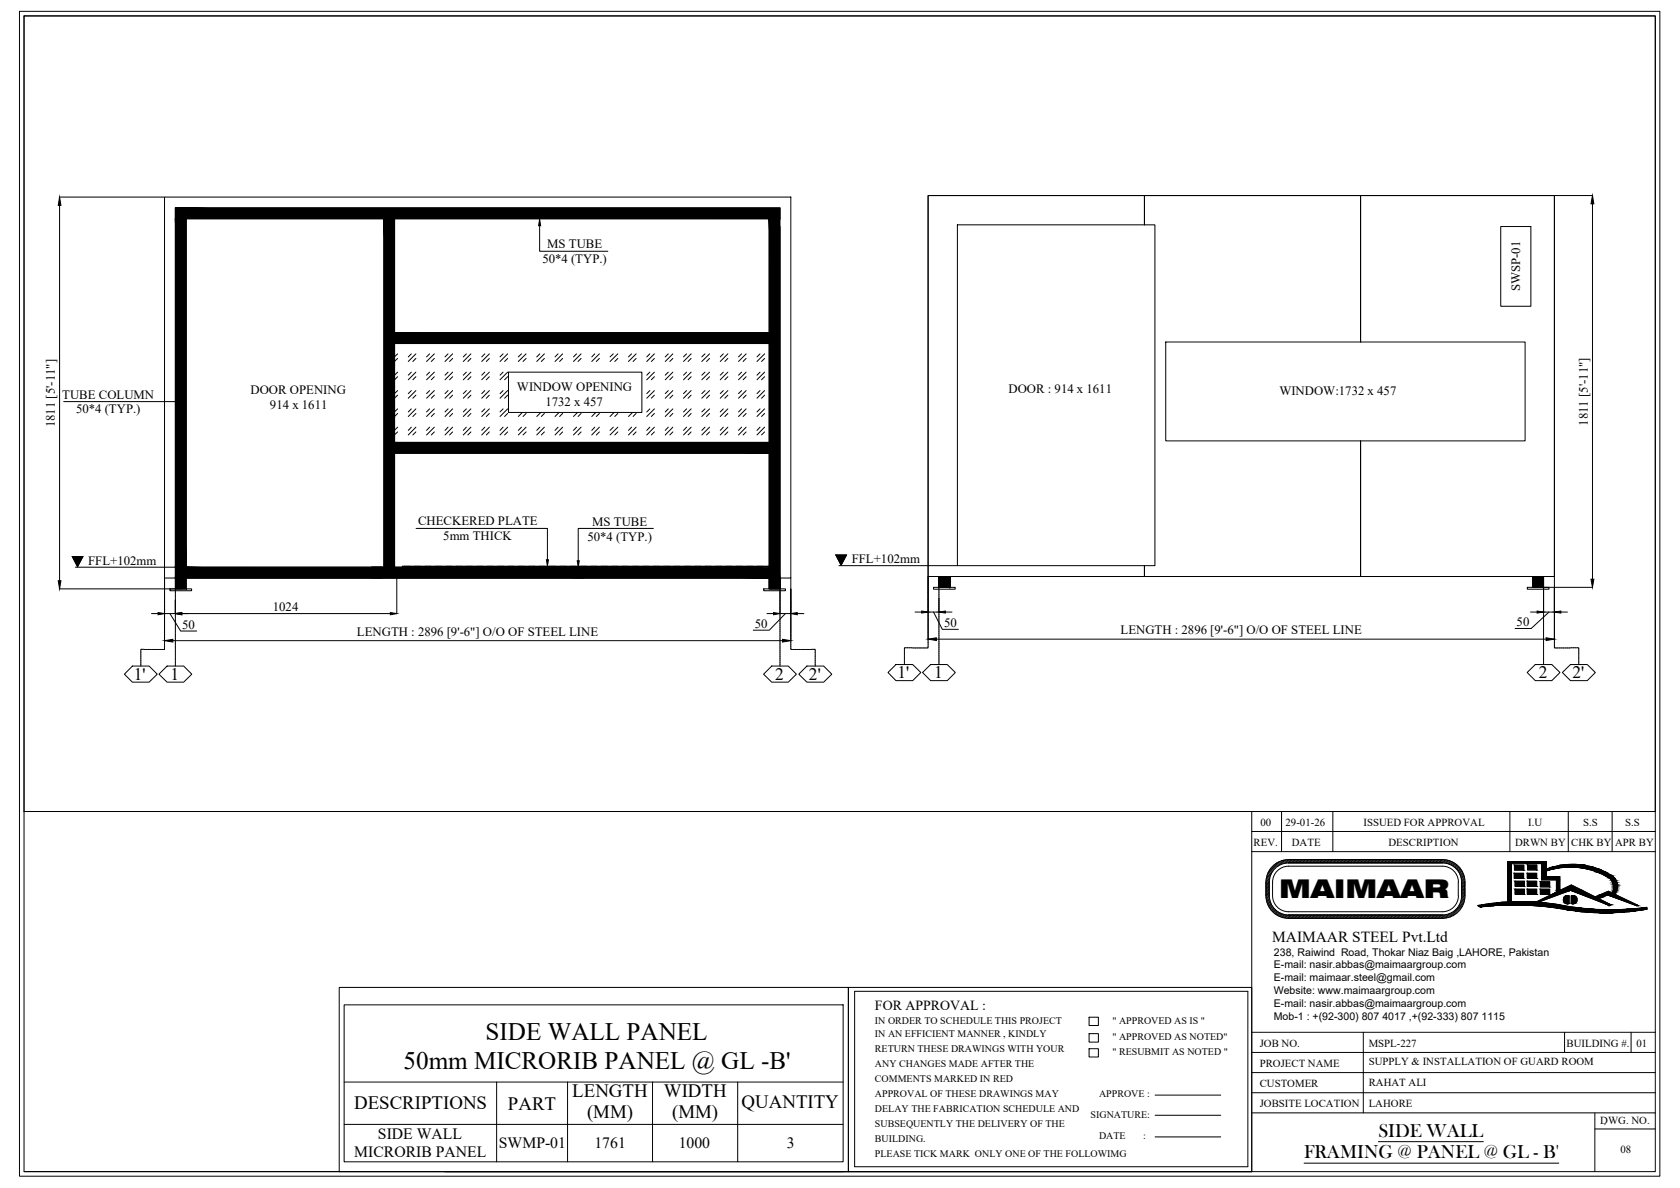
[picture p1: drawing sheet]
<svg xmlns="http://www.w3.org/2000/svg" width="420mm" height="297mm" viewBox="0 0 420 297" stroke-linecap="round" stroke-linejoin="round" font-family="sans-serif">
<defs><g id="words">
<text font-size="6.5" x="319.9" y="224.4">MAIMAAR</text>
<g font-size="6.3">
<text x="121.5" y="260">SIDE WALL PANEL</text>
<text x="100.9" y="267.2">50mm MICRORIB PANEL @ GL -B'</text>
</g>
<g font-size="4.8">
<text x="344.7" y="284.2">SIDE WALL</text>
<text x="326.1" y="289.6">FRAMING @ PANEL @ GL - B'</text>
</g>
<g font-size="4.7">
<text x="143.1" y="274.2">LENGTH</text>
<text x="166" y="274.2">WIDTH</text>
<text x="88.6" y="277.4">DESCRIPTIONS</text>
<text x="127" y="277.5">PART</text>
<text x="146.8" y="279.6">(MM)</text>
<text x="168.1" y="279.6">(MM)</text>
<text x="185.5" y="277">QUANTITY</text>
</g>
<g font-size="4.4">
<text x="33.5" y="170">1'</text>
<text x="42.7" y="170">1</text>
<text x="193.9" y="170">2</text>
<text x="202.3" y="170">2'</text>
<text x="224.5" y="169.6">1'</text>
<text x="233.6" y="169.6">1</text>
<text x="384.9" y="169.6">2</text>
<text x="393.3" y="169.6">2'</text>
</g>
<g font-size="3.9">
<text x="94.5" y="284.9">SIDE WALL</text>
<text x="124.8" y="287.1">SWMP-01</text>
<text x="148.7" y="287.1">1761</text>
<text x="169.8" y="287.1">1000</text>
<text x="196.8" y="287.1">3</text>
<text x="88.6" y="289.3">MICRORIB PANEL</text>
</g>
<text font-size="3.8" x="318.2" y="235.4">MAIMAAR STEEL Pvt.Ltd</text>
<text font-size="3.5" x="218.8" y="252.4">FOR APPROVAL :</text>
<g font-size="3.2">
<text x="135.6" y="65.7">50*4 (TYP.)</text>
<text x="136.9" y="62.1">MS TUBE</text>
<text x="380.2" y="72.8" transform="rotate(-90 380.2 72.8)">SWSP-01</text>
<text x="15.6" y="99.7">TUBE COLUMN</text>
<text x="62.7" y="98.6">DOOR OPENING</text>
<text x="129.3" y="97.9">WINDOW OPENING</text>
<text x="136.4" y="101.5">1732 x 457</text>
<text x="252.2" y="98.2">DOOR : 914 x 1611</text>
<text x="320" y="98.8">WINDOW:1732 x 457</text>
<text x="13.7" y="106.8" transform="rotate(-90 13.7 106.8)">1811 [5'-11&quot;]</text>
<text x="19" y="103.3">50*4 (TYP.)</text>
<text x="67.5" y="102.2">914 x 1611</text>
<text x="397.1" y="106.5" transform="rotate(-90 397.1 106.5)">1811 [5'-11&quot;]</text>
<text x="104.6" y="131.4">CHECKERED PLATE</text>
<text x="148.1" y="131.5">MS TUBE</text>
<text x="110.9" y="135">5mm THICK</text>
<text x="146.9" y="135.2">50*4 (TYP.)</text>
<text x="22.1" y="141.3">FFL+102mm</text>
<text x="213" y="140.8">FFL+102mm</text>
<text x="68.2" y="152.8">1024</text>
<text x="45.6" y="157.2">50</text>
<text x="89.3" y="159">LENGTH : 2896 [9'-6&quot;] O/O OF STEEL LINE</text>
<text x="188.8" y="157">50</text>
<text x="236.1" y="156.8">50</text>
<text x="280.2" y="158.6">LENGTH : 2896 [9'-6&quot;] O/O OF STEEL LINE</text>
<text x="379.3" y="156.5">50</text>
</g>
<g font-size="2.7">
<text x="315.3" y="206.6">00</text>
<text x="321.5" y="206.5">29-01-26</text>
<text x="341" y="206.6">ISSUED FOR APPROVAL</text>
<text x="382.2" y="206.6">I.U</text>
<text x="395.9" y="206.6">S.S</text>
<text x="406.4" y="206.6">S.S</text>
<text x="313.5" y="211.6">REV.</text>
<text x="323.1" y="211.6">DATE</text>
<text x="347.3" y="211.6">DESCRIPTION</text>
<text x="378.9" y="211.6">DRWN BY</text>
<text x="392.9" y="211.6">CHK BY</text>
<text x="403.9" y="211.6">APR BY</text>
<text x="315" y="261.8">JOB NO.</text>
<text x="342.3" y="261.7">MSPL-227</text>
<text x="391.8" y="261.8">BUILDING #.</text>
<text x="409.3" y="261.8">01</text>
<text x="315" y="266.8">PROJECT NAME</text>
<text x="342.3" y="266.4">SUPPLY &amp; INSTALLATION OF GUARD ROOM</text>
<text x="315" y="271.9">CUSTOMER</text>
<text x="342.3" y="271.4">RAHAT ALI</text>
<text x="315" y="276.9">JOBSITE LOCATION</text>
<text x="342.3" y="276.8">LAHORE</text>
<text x="400.2" y="281">DWG. NO.</text>
<text x="405.3" y="288.2">08</text>
</g>
<g font-size="2.6">
<text x="318.6" y="238.9">238, Raiwind Road, Thokar Niaz Baig ,LAHORE, Pakistan</text>
<text x="318.6" y="242.1">E-mail: nasir.abbas@maimaargroup.com</text>
<text x="318.6" y="245.4">E-mail: maimaar.steel@gmail.com</text>
<text x="318.6" y="248.6">Website: www.maimaargroup.com</text>
<text x="318.6" y="251.8">E-mail: nasir.abbas@maimaargroup.com</text>
<text x="318.6" y="254.9">Mob-1 : +(92-300) 807 4017 ,+(92-333) 807 1115</text>
</g>
<g font-size="2.5">
<text x="218.8" y="256">IN ORDER TO SCHEDULE THIS PROJECT</text>
<text x="278.2" y="256">&quot; APPROVED AS IS &quot;</text>
<text x="218.8" y="259.3">IN AN EFFICIENT MANNER , KINDLY</text>
<text x="218.8" y="263.1">RETURN THESE DRAWINGS WITH YOUR</text>
<text x="278.2" y="260.1">&quot; APPROVED AS NOTED&quot;</text>
<text x="278.2" y="263.9">&quot; RESUBMIT AS NOTED &quot;</text>
<text x="218.8" y="266.8">ANY CHANGES MADE AFTER THE</text>
<text x="218.8" y="270.6">COMMENTS MARKED IN RED</text>
<text x="218.8" y="274.3">APPROVAL OF THESE DRAWINGS MAY</text>
<text x="274.9" y="274.4">APPROVE :</text>
<text x="218.8" y="278">DELAY THE FABRICATION SCHEDULE AND</text>
<text x="218.8" y="281.8">SUBSEQUENTLY THE DELIVERY OF THE</text>
<text x="272.8" y="279.5">SIGNATURE:</text>
<text x="218.8" y="285.5">BUILDING.</text>
<text x="274.9" y="284.9">DATE</text>
<text x="285.9" y="284.9">:</text>
<text x="218.8" y="289.3">PLEASE TICK MARK ONLY ONE OF THE FOLLOWIMG</text>
</g>
</g></defs>
<!-- layer: Bolt -->
<g fill="none" stroke="#000" stroke-width=".25">
<path d="M41.1 49.3h156.7v95.2h-156.7zM43.9 54.7h2.7v92.5h-2.7v-92.5h2.7M43.9 52h151.2v2.7h-151.2zM195 54.7h-2.6v92.5h2.7v-90.6M232.1 48.9h156.6v95.2h-156.6zM232.1 48.9h54.1v7.3v-7.3h54.1v36.6v-36.6h48.4v95.2h-48.4v-33.9v33.9h-54.1v-2.7v2.7h-54.1zM239.4 56.2h49.4v85.2h-49.4zM375.3 56.6h7.6v20h-7.6zM127.2 93h33.3v10.1h-33.3zM291.5 85.5h89.9v24.7h-89.9zM18.1 139.1h2.6l-1.3 2.6zM209 138.8h2.7l-1.3 2.5z"/>
<path d="M18.8 141.8h171.7M42.5 147.2h5.4v.5h-5.4zM46.6 144.5h145.7M92.9 141.8h2.7v2.7h-2.7v-2.7h2.7M143.3 141.8h2.7v2.7h-2.7v-2.7h2.7M191 147.2h5.4v.5h-5.4zM192.4 144.5h2.7v2.7h-2.7v-2.7h2.7M197.8 144.5v2.7M209.8 141.4h29.6M233.5 146.9h5.4v.4h-5.4zM234.8 144.3l.1-.2zM234.8 144.4l.2-.3z"/>
<path d="M234.8 144.4l.3-.3zM234.8 144.6l.4-.5zM234.8 144.7l.5-.6zM234.8 144.7l.6-.6zM234.8 144.9l.7-.8zM234.8 144.9l.8-.8zM234.8 145.2l1-1.1zM234.8 145.2l1.1-1.1zM234.8 145.5l1.3-1.4zM234.8 145.5l1.4-1.4zM234.8 145.8l1.6-1.7zM234.8 145.8l1.7-1.7z"/>
<path d="M234.8 146l1.9-1.9zM234.8 146.1l2-2zM234.8 146.3l2.2-2.2zM234.8 146.4l2.3-2.3zM234.8 146.6l2.5-2.5zM234.8 146.7l2.6-2.6zM234.8 146.9l2.7-2.7-2.7 2.7M234.9 146.9l2.6-2.7zM234.9 146.9l2.6-2.6-2.6 2.6M234.9 144.1l-.1 .2M234.9 146.9l2.6-2.6zM235 146.9l2.5-2.5-2.5 2.5"/>
<path d="M235 144.1l-.2 .3M235.1 146.9l2.4-2.5zM235.1 144.1l-.3 .4M235.1 146.9l2.4-2.4-2.4 2.4M235.2 146.9l2.3-2.4zM235.2 146.9l2.3-2.3-2.3 2.3M235.2 144.1l-.4 .5M235.3 144.1l-.5 .6M235.3 146.9l2.2-2.2-2.2 2.2M235.4 146.9l2.1-2.2zM235.4 144.1l-.6 .7M235.4 146.9l2.1-2.1-2.1 2.1"/>
<path d="M235.5 146.9l2-2.1zM235.5 146.9l2-2-2 2M235.5 144.1l-.7 .8M235.5 146.9l2-2zM235.6 146.9l1.9-2zM235.6 144.1l-.8 .9M235.6 146.9l1.9-1.9-1.9 1.9M235.7 146.9l1.8-1.9zM235.7 144.1l-.9 1M235.7 146.9l1.8-1.8-1.8 1.8M235.8 146.9l1.7-1.8zM235.8 146.9l1.7-1.7-1.7 1.7"/>
<path d="M235.8 144.1l-1 1.1M235.8 146.9l1.7-1.7zM235.9 144.1l-1.1 1.2M235.9 146.9l1.6-1.6-1.6 1.6M236 146.9l1.5-1.6zM236 144.1l-1.2 1.3M236 146.9l1.5-1.5-1.5 1.5M236.1 146.9l1.4-1.5zM236.1 146.9l1.4-1.4-1.4 1.4M236.1 144.1l-1.3 1.4M236.1 146.9l1.4-1.4zM236.2 144.1l-1.4 1.5"/>
<path d="M236.2 146.9l1.3-1.3-1.3 1.3M236.3 146.9l1.2-1.3zM236.3 144.1l-1.5 1.6M236.3 146.9l1.2-1.2-1.2 1.2M236.3 146.9l1.2-1.2zM236.4 146.9l1.1-1.1-1.1 1.1M236.4 144.1l-1.6 1.7M236.4 146.9l1.1-1.1zM236.5 146.9l1-1.1zM236.5 144.1l-1.7 1.8M236.5 146.9l1-1-1 1M236.6 146.9l.9-1z"/>
<path d="M236.6 144.1l-1.8 1.9M236.6 146.9l.9-.9-.9 .9M236.6 146.9l.9-.9zM236.7 146.9l.8-.9-.8 .9M236.7 144.1l-1.9 2M236.7 146.9l.8-.9zM236.8 146.9l.7-.8zM236.8 144.1l-2 2.1M236.8 146.9l.7-.7-.7 .7M236.9 146.9l.6-.7zM236.9 144.1l-2.1 2.2M236.9 146.9l.6-.6-.6 .6"/>
<path d="M236.9 146.9l.6-.6zM237 146.9l.5-.6-.5 .6M237 144.1l-2.2 2.3M237 146.9l.5-.6zM237.1 146.9l.4-.5zM237.1 144.1l-2.3 2.4M237.1 146.9l.4-.4-.4 .4M237.2 144.1l-2.4 2.5M237.2 146.9l.3-.3-.3 .3M237.2 146.9l.3-.3zM237.3 146.9l.2-.3-.2 .3M237.3 144.1l-2.5 2.6"/>
<path d="M237.3 146.9l.2-.3zM237.4 144.1l-2.6 2.7M237.4 146.9l.1-.1-.1 .1M237.4 146.9h.1M237.5 144.1l-2.7 2.8 2.7-2.8M237.5 146.9h.1M237.5 144.1h-2.7v2.8h2.7v-2.8l-2.7 .1M237.5 144.2l-2.6 2.7M237.5 144.3l-2.5 2.6M237.5 144.4l-2.4 2.5M237.5 144.5l-2.3 2.4M237.5 144.6l-2.3 2.3z"/>
<path d="M237.5 144.7l-2.2 2.2M237.5 144.7l-2.1 2.2M237.5 144.8l-2 2.1M237.5 144.9l-1.9 2M237.5 145l-1.8 1.9M237.5 145.1l-1.7 1.8M237.5 145.2l-1.6 1.7zM237.5 145.2l-1.6 1.7M237.5 145.3l-1.5 1.6M237.5 145.4l-1.4 1.5M237.5 145.5l-1.3 1.4M237.5 145.6l-1.2 1.3"/>
<path d="M237.5 145.7l-1.1 1.2M237.5 145.8l-1 1.1M237.5 145.9l-.9 1M237.5 146l-.8 .9M237.5 146.1l-.7 .8M237.5 146.2l-.6 .7M237.5 146.3l-.5 .6M237.5 146.4l-.4 .5M237.5 146.5l-.3 .4zM237.5 146.5l-.3 .4M237.5 146.6l-.2 .3M237.5 146.7l-.1 .2"/>
<path d="M237.5 146.8v.1M237.5 144.1h145.8M382 146.9h5.4v.4h-5.4zM383.3 144.1h2.7v2.8h-2.7v-2.8h2.7M383.3 144.1h.1M383.3 144.2h.1M383.3 144.3l.2-.2zM383.3 144.4l.3-.3zM383.3 144.5l.4-.4zM383.3 144.6l.5-.5zM383.3 144.7l.6-.6zM383.3 144.8l.7-.7z"/>
<path d="M383.3 144.9l.8-.8zM383.3 145l.9-.9zM383.3 145.1l1-1zM383.3 145.2l1.1-1.1zM383.3 145.3l1.2-1.2zM383.3 145.4l1.3-1.3zM383.3 145.5l1.4-1.4zM383.3 145.6l1.5-1.5zM383.3 145.7l1.6-1.6zM383.3 145.8l1.7-1.7zM383.3 145.9l1.8-1.8zM383.3 146l1.8-1.9z"/>
<path d="M383.3 146.1l2-2zM383.3 146.2l2.1-2.1zM383.3 146.3l2.1-2.2zM383.3 146.3l2.2-2.2zM383.3 146.4l2.3-2.3zM383.3 146.5l2.4-2.4zM383.3 146.6l2.4-2.5zM383.3 146.6l2.5-2.5zM383.3 146.7l2.6-2.6zM383.3 146.8l2.7-2.7zM383.3 146.9l2.7-2.7-2.7 2.7M383.4 146.9l2.6-2.7z"/>
<path d="M383.5 144.1l-.2 .2M383.5 144.1l-.2 .3M383.5 146.9l2.5-2.5-2.4 2.5M383.6 144.1l-.3 .3M383.7 146.9l2.3-2.4-2.3 2.4M383.8 144.1l-.5 .5M383.8 144.1l-.5 .6M383.8 146.9l2.2-2.2-2.1 2.2M383.9 144.1l-.6 .6M384 144.1l-.7 .8M384.1 144.1l-.8 .8M384.1 146.9l1.9-1.9-1.8 1.9"/>
<path d="M384.2 144.1l-.9 .9M384.3 144.1l-1 1.1M384.4 144.1l-1.1 1.1M384.4 146.9l1.6-1.6-1.5 1.6M384.5 144.1l-1.2 1.2M384.6 146.9l1.4-1.5zM384.6 144.1l-1.3 1.4M384.7 144.1l-1.4 1.4M384.7 146.9l1.3-1.3-1.2 1.3M384.8 144.1l-1.5 1.5M384.9 146.9l1.1-1.2-1.1 1.2M384.9 144.1l-1.6 1.7"/>
<path d="M385 144.1l-1.7 1.7M385 146.9l1-1-.9 1M385.1 144.1l-1.8 1.8M385.2 144.1l-1.9 1.9M385.3 144.1l-2 2M385.3 146.9l.7-.7-.6 .7M385.4 144.1l-2.1 2.1M385.4 146.9l.6-.6zM385.5 144.1l-2.2 2.2M385.6 144.1l-2.3 2.3M385.6 146.9l.4-.4-.3 .4M385.7 144.1l-2.4 2.4"/>
<path d="M385.7 146.9l.3-.3zM385.8 144.1l-2.5 2.5M385.9 144.1l-2.6 2.6M386 144.1l-2.7 2.7M386 144.1l-2.7 2.8M386 144.2l-2.6 2.7M386 144.3l-2.5 2.6 2.5-2.5M386 144.5l-2.3 2.4M386 144.6l-2.2 2.3 2.2-2.2M386 144.8l-2 2.1M386 144.9l-2 2M386 145.1l-1.7 1.8"/>
<path d="M386 145.2l-1.7 1.7M386 145.4l-1.4 1.5M386 145.5l-1.4 1.4 1.4-1.4M386 145.7l-1.1 1.2M386 145.8l-1.1 1.1 1.1-1.1M386 146l-.8 .9M386 146.1l-.8 .8M386 146.3l-.6 .6M386 146.3l-.5 .6 .5-.5M386 146.6l-.3 .3M386 146.6l-.1 .3M386 146.8v.1"/>
<path d="M386 146.9h.1M388.7 144.1v2.8M84.8 246.9h127.4v46h-127.4zM212.2 246.9h100.9v46h-100.9zM213.7 247.9h98.4M213.7 291.7h98.4"/>
</g>
<g fill="#000" stroke="#000" stroke-width=".25">
<path d="M18.1 139.1h2.6l-1.3 2.6zM209 138.8h2.7l-1.3 2.5z"/>
<path d="M43.9 54.7l2.7 87.1v-87.1zM43.9 54.7l2.7 87.1h-2.7z"/>
<path d="M192.4 54.7l2.7 92.5v-92.5zM192.4 54.7l2.7 92.5h-2.7z"/>
<path d="M43.9 52l151.2 2.7v-2.7zM43.9 52l151.2 2.7h-151.2z"/>
<path d="M43.9 141.8l2.7 2.7v-2.7zM43.9 141.8l2.7 2.7h-2.7z"/>
<path d="M43.9 144.5l2.7 2.7v-2.7zM43.9 144.5l2.7 2.7h-2.7z"/>
<path d="M46.6 141.8l145.8 2.7v-2.7zM46.6 141.8l145.8 2.7h-145.8z"/>
</g>
<!-- layer: 0 -->
<g fill="none" stroke="#000" stroke-width=".25">
<path d="M4.9 2.8h410.2v291.3h-410.2zM6 4h408v288.9h-408zM96 54.7h2.7v87.1h-2.7zM98.7 83.2h93.7v2.7h-93.7zM99.4 88.5l-.7 .7M99.4 93l-.7 .8M99.4 97.7l-.7 .7M99.4 89.6l-.7 .7M99.4 94.2l-.7 .8M99.4 98.8l-.7 .7M102.9 88.5l-.8 .7M102.9 93l-.8 .8"/>
<path d="M102.9 97.7l-.8 .7M104 88.5l-1.9 1.9M104 93l-1.9 2M104 97.7l-1.9 1.9M104 89.6l-.7 .8M104 94.2l-.7 .8M104 98.8l-.7 .8M107.4 88.5l-.7 .7M107.4 93l-.7 .8M107.4 97.7l-.7 .7M108.6 88.5l-1.9 1.9M108.6 93l-1.9 2"/>
<path d="M108.6 97.7l-1.9 1.9M108.6 89.6l-.7 .8M108.6 94.2l-.7 .8M108.6 98.8l-.7 .8M112.1 88.5l-.8 .7M112.1 93l-.8 .8M112.1 97.7l-.8 .7M113.2 88.5l-1.9 1.9M113.2 93l-1.9 2M113.2 97.7l-1.9 1.9M113.2 89.6l-.8 .8M113.2 94.2l-.8 .8"/>
<path d="M113.2 98.8l-.8 .8M116.6 88.5l-.7 .7M116.6 93l-.7 .8M116.6 97.7l-.7 .7M117.8 88.5l-1.9 1.9M117.8 93l-1.9 2M117.8 97.7l-1.9 1.9M117.8 89.6l-.8 .8M117.8 94.2l-.8 .8M117.8 98.8l-.8 .8M121.2 88.5l-.7 .7M121.2 93l-.7 .8"/>
<path d="M121.2 97.7l-.7 .7M122.4 88.5l-1.9 1.9M122.4 93l-1.9 2M122.4 97.7l-1.9 1.9M122.4 89.6l-.8 .8M122.4 94.2l-.8 .8M122.4 98.8l-.8 .8M125.8 88.5l-.7 .7M125.8 93l-.7 .8M125.8 97.7l-.7 .7M127 88.5l-1.9 1.9M127 93l-1.9 2"/>
<path d="M127 97.7l-1.9 1.9M127 89.6l-.8 .8M127 94.2l-.8 .8M127 98.8l-.8 .8M130.4 88.5l-.8 .7M131.6 88.5l-2 1.9M131.6 89.6l-.8 .8M135 88.5l-.8 .7M136.1 88.5l-1.9 1.9M136.1 89.6l-.7 .8M139.6 88.5l-.8 .7M140.7 88.5l-1.9 1.9"/>
<path d="M140.7 89.6l-.7 .8M144.2 88.5l-.8 .7M145.3 88.5l-1.9 1.9M145.3 89.6l-.7 .8M148.8 88.5l-.8 .7M149.9 88.5l-1.9 1.9M149.9 89.6l-.8 .8M153.4 88.5l-.8 .7M154.5 88.5l-1.9 1.9M154.5 89.6l-.7 .8M157.9 88.5l-.7 .7M159.1 88.5l-1.9 1.9"/>
<path d="M159.1 89.6l-.8 .8M162.5 88.5l-.7 .7M162.5 93l-.7 .8M162.5 97.7l-.7 .7M163.7 88.5l-1.9 1.9M163.7 93l-1.9 2M163.7 97.7l-1.9 1.9M163.7 89.6l-.8 .8M163.7 94.2l-.8 .8M163.7 98.8l-.8 .8M167.1 88.5l-.7 .7M167.1 93l-.7 .8"/>
<path d="M167.1 97.7l-.7 .7M168.3 88.5l-1.9 1.9M168.3 93l-1.9 2M168.3 97.7l-1.9 1.9M168.3 89.6l-.8 .8M168.3 94.2l-.8 .8M168.3 98.8l-.8 .8M171.7 88.5l-.8 .7M171.7 93l-.8 .8M171.7 97.7l-.8 .7M172.8 88.5l-1.9 1.9M172.8 93l-1.9 2"/>
<path d="M172.8 97.7l-1.9 1.9M172.8 89.6l-.7 .8M172.8 94.2l-.7 .8M172.8 98.8l-.7 .8M176.3 88.5l-.8 .7M176.3 93l-.8 .8M176.3 97.7l-.8 .7M177.5 88.5l-2 1.9M177.5 93l-2 2M177.5 97.7l-2 1.9M177.5 89.6l-.8 .8M177.5 94.2l-.8 .8"/>
<path d="M177.5 98.8l-.8 .8M180.9 88.5l-.8 .7M180.9 93l-.8 .8M180.9 97.7l-.8 .7M182 88.5l-1.9 1.9M182 93l-1.9 2M182 97.7l-1.9 1.9M182 89.6l-.7 .8M182 94.2l-.7 .8M182 98.8l-.7 .8M185.5 88.5l-.8 .7M185.5 93l-.8 .8"/>
<path d="M185.5 97.7l-.8 .7M186.6 88.5l-1.9 1.9M186.6 93l-1.9 2M186.6 97.7l-1.9 1.9M186.6 89.6l-.8 .8M186.6 94.2l-.8 .8M186.6 98.8l-.8 .8M190.1 88.5l-.8 .7M190.1 93l-.8 .8M190.1 97.7l-.8 .7M191.2 88.5l-1.9 1.9M191.2 93l-1.9 2"/>
<path d="M191.2 97.7l-1.9 1.9M191.2 89.6l-.7 .8M191.2 94.2l-.7 .8M191.2 98.8l-.7 .8M98.7 110.6h93.7v2.7h-93.7zM99.4 102.2l-.7 .8M99.4 106.8l-.7 .8M99.4 103.4l-.7 .7M99.4 108l-.7 .7M102.9 102.2l-.8 .8M102.9 106.8l-.8 .8M104 102.2l-1.9 1.9"/>
<path d="M104 106.8l-1.9 2M104 103.4l-.7 .7M104 108l-.7 .8M107.4 102.2l-.7 .8M107.4 106.8l-.7 .8M108.6 102.2l-1.9 1.9M108.6 106.8l-1.9 2M108.6 103.4l-.7 .7M108.6 108l-.7 .8M112.1 102.2l-.8 .8M112.1 106.8l-.8 .8M113.2 102.2l-1.9 1.9"/>
<path d="M113.2 106.8l-1.9 2M113.2 103.4l-.8 .7M113.2 108l-.8 .8M116.6 102.2l-.7 .8M116.6 106.8l-.7 .8M117.8 102.2l-1.9 1.9M117.8 106.8l-1.9 2M117.8 103.4l-.8 .7M117.8 108l-.8 .8M121.2 102.2l-.7 .8M121.2 106.8l-.7 .8M122.4 102.2l-1.9 1.9"/>
<path d="M122.4 106.8l-1.9 2M122.4 103.4l-.8 .7M122.4 108l-.8 .8M125.8 102.2l-.7 .8M125.8 106.8l-.7 .8M127 102.2l-1.9 1.9M127 106.8l-1.9 2M127 103.4l-.8 .7M127 108l-.8 .8M130.4 106.8l-.8 .8M130.6 103.1l-1 1M131.6 106.8l-2 2"/>
<path d="M131.6 103.4l-.8 .7M131.6 108l-.8 .8M135 106.8l-.8 .8M135.3 103.1l-1.1 1M136.1 106.8l-1.9 2M136.1 103.4l-.7 .7M136.1 108l-.7 .8M139.6 106.8l-.8 .8M139.8 103.1l-1 1M140.7 106.8l-1.9 2M140.7 103.4l-.7 .7M140.7 108l-.7 .8"/>
<path d="M144.2 106.8l-.8 .8M144.4 103.1l-1 1M145.3 106.8l-1.9 2M145.3 103.4l-.7 .7M145.3 108l-.7 .8M148.8 106.8l-.8 .8M149 103.1l-1 1M149.9 106.8l-1.9 2M149.9 103.4l-.8 .7M149.9 108l-.8 .8M153.4 106.8l-.8 .8M153.6 103.1l-1 1"/>
<path d="M154.5 106.8l-1.9 2M154.5 103.4l-.7 .7M154.5 108l-.7 .8M157.9 106.8l-.7 .8M158.2 103.1l-1 1M159.1 106.8l-1.9 2M159.1 103.4l-.8 .7M159.1 108l-.8 .8M162.5 102.2l-.7 .8M162.5 106.8l-.7 .8M163.7 102.2l-1.9 1.9M163.7 106.8l-1.9 2"/>
<path d="M163.7 103.4l-.8 .7M163.7 108l-.8 .8M167.1 102.2l-.7 .8M167.1 106.8l-.7 .8M168.3 102.2l-1.9 1.9M168.3 106.8l-1.9 2M168.3 103.4l-.8 .7M168.3 108l-.8 .8M171.7 102.2l-.8 .8M171.7 106.8l-.8 .8M172.8 102.2l-1.9 1.9M172.8 106.8l-1.9 2"/>
<path d="M172.8 103.4l-.7 .7M172.8 108l-.7 .8M176.3 102.2l-.8 .8M176.3 106.8l-.8 .8M177.5 102.2l-2 1.9M177.5 106.8l-2 2M177.5 103.4l-.8 .7M177.5 108l-.8 .8M180.9 102.2l-.8 .8M180.9 106.8l-.8 .8M182 102.2l-1.9 1.9M182 106.8l-1.9 2"/>
<path d="M182 103.4l-.7 .7M182 108l-.7 .8M185.5 102.2l-.8 .8M185.5 106.8l-.8 .8M186.6 102.2l-1.9 1.9M186.6 106.8l-1.9 2M186.6 103.4l-.8 .7M186.6 108l-.8 .8M190.1 102.2l-.8 .8M190.1 106.8l-.8 .8M191.2 102.2l-1.9 1.9M191.2 106.8l-1.9 2"/>
<path d="M191.2 103.4l-.7 .7M191.2 108l-.7 .8M100.6 141.6h.6M100.6 141.6h91.8M101.2 141.6v.2M101.4 141.6v.2M101.6 141.6v.2M101.9 141.6v.2M102.1 141.6v.2M102.3 141.6v.2M102.5 141.6v.2M102.5 141.6h1.3"/>
<path d="M103.8 141.6v.2M104 141.6v.2M104.2 141.6v.2M104.4 141.6v.2M104.6 141.6v.2M104.9 141.6v.2M105.1 141.6v.2M105.1 141.6h1.3M106.4 141.6v.2M106.6 141.6v.2M106.8 141.6v.2M107 141.6v.2"/>
<path d="M107.2 141.6v.2M107.5 141.6v.2M107.7 141.6v.2M107.7 141.6h1.3M109 141.6v.2M109.2 141.6v.2M109.4 141.6v.2M109.6 141.6v.2M109.9 141.6v.2M110.1 141.6v.2M110.3 141.6v.2M110.3 141.6h1.3"/>
<path d="M111.6 141.6v.2M111.8 141.6v.2M112 141.6v.2M112.2 141.6v.2M112.4 141.6v.2M112.6 141.6v.2M112.9 141.6v.2M112.9 141.6h1.3M114.2 141.6v.2M114.4 141.6v.2M114.6 141.6v.2M114.8 141.6v.2"/>
<path d="M115 141.6v.2M115.3 141.6v.2M115.5 141.6v.2M115.5 141.6h1.3M116.8 141.6v.2M117 141.6v.2M117.2 141.6v.2M117.4 141.6v.2M117.6 141.6v.2M117.9 141.6v.2M118.1 141.6v.2M118.1 141.6h1.3"/>
<path d="M119.4 141.6v.2M119.6 141.6v.2M119.8 141.6v.2M120 141.6v.2M120.2 141.6v.2M120.4 141.6v.2M120.6 141.6v.2M120.6 141.6h1.4M122 141.6v.2M122.2 141.6v.2M122.4 141.6v.2M122.6 141.6v.2"/>
<path d="M122.8 141.6v.2M123.1 141.6v.2M123.3 141.6v.2M123.3 141.6h1.2M124.5 141.6v.2M124.8 141.6v.2M125 141.6v.2M125.2 141.6v.2M125.4 141.6v.2M125.6 141.6v.2M125.9 141.6v.2M125.9 141.6h1.3"/>
<path d="M127.2 141.6v.2M127.4 141.6v.2M127.6 141.6v.2M127.8 141.6v.2M128 141.6v.2M128.2 141.6v.2M128.4 141.6v.2M128.4 141.6h1.4M129.8 141.6v.2M130 141.6v.2M130.2 141.6v.2M130.4 141.6v.2"/>
<path d="M130.6 141.6v.2M130.8 141.6v.2M131.1 141.6v.2M131.1 141.6h1.2M132.3 141.6v.2M132.5 141.6v.2M132.8 141.6v.2M133 141.6v.2M133.2 141.6v.2M133.4 141.6v.2M133.6 141.6v.2M133.6 141.6h1.4"/>
<path d="M135 141.6v.2M135.2 141.6v.2M135.4 141.6v.2M135.6 141.6v.2M135.8 141.6v.2M136 141.6v.2M136.2 141.6v.2M136.2 141.6h1.3M137.5 141.6v.2M137.8 141.6v.2M138 141.6v.2M138.2 141.6v.2"/>
<path d="M138.4 141.6v.2M138.6 141.6v.2M138.9 141.6v.2M138.9 141.6h1.2M140.1 141.6v.2M140.3 141.6v.2M140.5 141.6v.2M140.8 141.6v.2M141 141.6v.2M141.2 141.6v.2M141.4 141.6v.2M141.4 141.6h1.3"/>
<path d="M142.7 141.6v.2M143 141.6v.2M143.2 141.6v.2M143.4 141.6v.2M143.6 141.6v.2M143.8 141.6v.2M144 141.6v.2M144 141.6h1.3M145.3 141.6v.2M145.5 141.6v.2M145.8 141.6v.2M146 141.6v.2"/>
<path d="M146.2 141.6v.2M146.4 141.6v.2M146.6 141.6v.2M146.6 141.6h1.3M147.9 141.6v.2M148.1 141.6v.2M148.3 141.6v.2M148.6 141.6v.2M148.8 141.6v.2M149 141.6v.2M149.2 141.6v.2M149.2 141.6h1.3"/>
<path d="M150.5 141.6v.2M150.7 141.6v.2M151 141.6v.2M151.2 141.6v.2M151.4 141.6v.2M151.6 141.6v.2M151.8 141.6v.2M151.8 141.6h1.3M153.1 141.6v.2M153.3 141.6v.2M153.5 141.6v.2M153.8 141.6v.2"/>
<path d="M154 141.6v.2M154.2 141.6v.2M154.4 141.6v.2M154.4 141.6h1.3M155.7 141.6v.2M155.9 141.6v.2M156.1 141.6v.2M156.3 141.6v.2M156.6 141.6v.2M156.8 141.6v.2M157 141.6v.2M157 141.6h1.3"/>
<path d="M158.3 141.6v.2M158.5 141.6v.2M158.7 141.6v.2M159 141.6v.2M159.2 141.6v.2M159.4 141.6v.2M159.6 141.6v.2M159.6 141.6h1.3M160.9 141.6v.2M161.1 141.6v.2M161.3 141.6v.2M161.5 141.6v.2"/>
<path d="M161.8 141.6v.2M162 141.6v.2M162.2 141.6v.2M162.2 141.6h1.3M163.5 141.6v.2M163.7 141.6v.2M163.9 141.6v.2M164.1 141.6v.2M164.4 141.6v.2M164.6 141.6v.2M164.8 141.6v.2M164.8 141.6h1.3"/>
<path d="M166.1 141.6v.2M166.3 141.6v.2M166.5 141.6v.2M166.8 141.6v.2M167 141.6v.2M167.2 141.6v.2M167.4 141.6v.2M167.4 141.6h1.3M168.7 141.6v.2M168.9 141.6v.2M169.1 141.6v.2M169.3 141.6v.2"/>
<path d="M169.5 141.6v.2M169.8 141.6v.2M170 141.6v.2M170 141.6h1.3M171.3 141.6v.2M171.5 141.6v.2M171.7 141.6v.2M171.9 141.6v.2M172.2 141.6v.2M172.4 141.6v.2M172.6 141.6v.2M172.6 141.6h1.3"/>
<path d="M173.9 141.6v.2M174.1 141.6v.2M174.3 141.6v.2M174.5 141.6v.2M174.8 141.6v.2M175 141.6v.2M175.2 141.6v.2M175.2 141.6h1.3M176.5 141.6v.2M176.7 141.6v.2M176.9 141.6v.2M177.1 141.6v.2"/>
<path d="M177.3 141.6v.2M177.5 141.6v.2M177.8 141.6v.2M177.8 141.6h1.3M179.1 141.6v.2M179.3 141.6v.2M179.5 141.6v.2M179.7 141.6v.2M179.9 141.6v.2M180.2 141.6v.2M180.4 141.6v.2M180.4 141.6h1.3"/>
<path d="M181.7 141.6v.2M181.9 141.6v.2M182.1 141.6v.2M182.3 141.6v.2M182.5 141.6v.2M182.8 141.6v.2M183 141.6v.2M183 141.6h1.3M184.3 141.6v.2M184.5 141.6v.2M184.7 141.6v.2M184.9 141.6v.2"/>
<path d="M185.1 141.6v.2M185.3 141.6v.2M185.5 141.6v.2M185.5 141.6h1.4M186.9 141.6v.2M187.1 141.6v.2M187.3 141.6v.2M187.5 141.6v.2M187.7 141.6v.2M188 141.6v.2M188.2 141.6v.2M188.2 141.6h1.2"/>
<path d="M189.4 141.6v.2M189.7 141.6v.2M189.9 141.6v.2M190.1 141.6v.2M190.3 141.6v.2M190.5 141.6v.2M190.8 141.6v.2M190.8 141.6h1.3M192.1 141.6v.2M192.3 141.6v.2M313.1 212.9h100.9M313.1 207.9h100.9"/>
<path d="M320.5 202.9v10M333.3 202.9v10M377.6 202.9v10M378 215.9v9.6M378.7 218.4h2.3v1.2h-2.3zM378.8 216.3h2.3v1.3h-2.3zM381.9 218.4h2.4v1.2h-2.4zM382 216.3h2.3v1.2h-2.3zM385.5 216.2v3.8h3.8v3.1M386.8 217.8a18.7 18.7 0 0 1 15.9 1.9M386.8 217.3a17.5 17.5 0 0 1 17.1 2.4 3 3 0 0 1-.1 3.9M392.2 202.9v10"/>
<path d="M402.7 219.7a3.2 3.2 0 0 1 .6 3.6M403.2 202.9v10M414 202.9h-100.9v90h-307.1M370.5 226.7a72.1 72.1 0 0 1 21.8 .8 58.3 58.3 0 0 0 19.6-.2M370.6 226.8l-.5-.1-.4-.3a58.4 58.4 0 0 1 22.6 .3 68.5 68.5 0 0 0 19.5 .2M378.9 220.3h2.4v1.3h-2.4zM378.9 222.3h2.4v1.3h-2.4zM381.9 220.3h2.4v1.3h-2.4zM381.9 222.3h2.4v1.3h-2.4zM384.1 225.6l8.9-4.3 9.9 4.9-.5 .2M384.7 225.6l8.1-3 9.6 3.8M385.2 222.3h2.4v1.3h-2.4z"/>
<path d="M385.2 220.5h2.4v1.2h-2.4zM389.2 223.1l.9-.4v-3.5h-3.3v-3.8h-9.8v10.1M392.4 224v1.9a1.04 1.04 0 0 1-1.4-.9 1.04 1.04 0 0 1 1.4-1M393 224v1.9M393 224a1.04 1.04 0 0 1 1.4 1 1.04 1.04 0 0 1-1.4 .9M398.9 224.2l3.4-1.4 7.5 3.6h-.5l-7.2-2.6-2.3 .9M402.4 226.4h.1M411.9 226.9v.5M86.1 251.2h124.8v39.3h-124.8zM213.7 247.9v43.8M272.4 254.3h2.3v2.1h-2.3zM272.4 258.4h2.3v2.2h-2.3z"/>
<path d="M312.1 247.9v43.8M313.1 258.1h100.9M341 258.1v20.2M391.3 258.1v5M407.9 258.1v5M86.1 270.6h124.8M124.2 270.6v19.9M141.9 270.6v19.9M163.2 270.6v19.9M184.5 270.6v19.9M272.4 262.2h2.3v2.1h-2.3zM288.9 273.8h16.4"/>
<path d="M288.9 278.8h16.4M313.1 278.3h100.9M313.1 268.2h100.9M313.1 263.1h100.9M313.1 273.2h100.9M398.9 278.3v14.6M86.1 281.1h124.8M288.9 284.3h16.4M398.9 282.3h15.1M401.4 281.2h.1"/>
</g>
<!-- layer: Thin -->
<g fill="none" stroke="#000" stroke-width=".25">
<path d="M14.8 49.3h26.3M14.9 51.4v93.8M388.8 48.9h9.5M398.3 51v93.8M14.8 147.2h30.9M37.9 153.4h1.6M41.1 144.6v15.7M42.5 153.4l2.7 4.4h4M43.9 150v3.5l-2.8-.1M45.5 153.4h52.1M99.2 141.9v11.6M191.8 153.4h1.7"/>
<path d="M195.1 147.3v6.1h2.7M196.4 153.4l-4 4.2h-4M197.8 147.3v13M199.4 153.4h1.6M228.9 153h1.6M232.1 144.2v15.7M233.5 153l2.2 4.4h4M234.2 159.8h152.5M234.8 149.6v3.5l-2.7-.1M236.4 153h1.7M382.8 153h1.6M384.2 146.9h14.1"/>
<path d="M386 146.9v6.1h2.7M387.4 153l-4.5 4.1h-4M388.7 146.9v13M390.4 153h1.6M43.2 160.2h152.5"/>
</g>
<g fill="#000" stroke="#000" stroke-width=".25">
<path d="M14.9 49.3l.3 2.1h-.6zM398.3 48.9l.3 2.1h-.7zM14.6 145.2h.6l-.3 2zM39.5 153.2l1.6 .2-1.6 .3zM41.1 160.2l2.1-.3v.6zM43.9 153.4l1.6-.2v.5zM97.6 153.2l1.6 .2-1.6 .3zM193.5 153.2l1.6 .2-1.6 .3zM195.7 159.9l2.1 .3-2.1 .3zM197.8 153.4l1.6-.2v.5zM230.5 152.8l1.6 .2-1.6 .3zM232.1 159.8l2.1-.3v.6z"/>
<path d="M234.8 153l1.6-.2v.5zM384.4 152.8l1.6 .2-1.6 .3zM386.7 159.5l2 .3-2 .3zM388.7 153l1.7-.2v.5zM397.9 144.8h.7l-.3 2.1z"/>
</g>
<!-- layer: Grid -->
<g fill="none" stroke="#000" stroke-width=".25">
<path d="M41.1 144.5v.4M41.1 145v.3M41.1 145.4v.5M41.1 146v.3M41.1 146.4v.5M41.1 147v.3M41.1 147.4v.5M41.1 148v.3M41.1 148.3v.5M41.1 148.9v.3M41.1 149.3v.5M41.1 149.9v.3"/>
<path d="M41.1 150.3v.5M41.1 150.9v.3M41.1 151.3v.5M41.1 151.8v.3M41.1 152.2v.5M41.1 152.8v.3M41.1 153.2v.5M41.1 153.8v.3M41.1 154.2v.5M41.1 154.8v.3M41.1 155.2v.5M41.1 155.7v.3"/>
<path d="M41.1 156.1v.5M41.1 156.7v.9M41.1 157.7v.9M41.1 158.7v.9M41.1 159.6v.9M43.9 147.2v.5M43.9 147.7v.9M43.9 148.7v.9M43.9 149.7v.9M43.9 150.7v.9M43.9 151.6v.9M43.9 152.6v.9"/>
<path d="M43.9 153.6v.9M43.9 154.6v.8M43.9 155.5v.9M43.9 156.5v.9M43.9 157.5v.9M43.9 158.5v.8M43.9 159.4v.9M195.1 147.2v.5M195.1 147.7v.9M195.1 148.7v.9M195.1 149.7v.9M195.1 150.7v.9"/>
<path d="M195.1 151.6v.9M195.1 152.6v.9M195.1 153.6v.9M195.1 154.6v.8M195.1 155.5v.9M195.1 156.5v.9M195.1 157.5v.9M195.1 158.5v.8M195.1 159.4v.9M197.8 147.2v14.9M232.1 144.1v.5M232.1 144.7v.8"/>
<path d="M232.1 145.6v.9M232.1 146.6v.9M232.1 147.6v.9M232.1 148.5v.9M232.1 149.5v.9M232.1 150.5v.9M232.1 151.5v.9M232.1 152.4v.9M232.1 153.4v.9M232.1 154.4v.9M232.1 155.4v.9M232.1 156.3v.9"/>
<path d="M232.1 157.3v.9M232.1 158.3v.9M232.1 159.3v.8M234.8 146.9v.4M234.8 147.4v.9M234.8 148.3v.9M234.8 149.3v.9M234.8 150.3v15.9M386 146.9v.4M386 147.4v.9M386 148.3v.9M386 149.3v.9"/>
<path d="M386 150.3v15.9M388.7 146.9v14.9M33.1 166.5h4.2l2 2.1-2 2h-4.2l-2-2zM35.2 162.7v.5M35.2 163.3v.3M35.2 163.7v.5M35.2 164.3v.3M35.2 164.7v.5M35.2 165.3v.3M35.2 165.7v.5M35.2 166.2v.3M35.5 162.3h-.3v.3"/>
<path d="M35.6 162.3h.3M36 162.3l.5 .1M36.6 162.4h.3M37 162.4h.5M37.5 162.4h.3M37.9 162.4h.5M38.5 162.4h.3M38.9 162.4h.5M39.5 162.4h.3M39.8 168.6l2-2.1h4.1l2.1 2.1-2.1 2h-4.1zM39.9 162.4h.5M40.5 162.4h.3"/>
<path d="M40.9 162.4h.1M41.1 162.1v.3h-.2M41.1 160.6v.9M41.1 161.6v.4M43.9 160.4v.9M43.9 161.4v.9M43.9 162.3v.9M43.9 163.3v.9M43.9 164.3v.9M43.9 165.3v.9M43.9 166.2v.3M191 168.6l2-2.1h4.1l2.1 2.1-2.1 2h-4.1z"/>
<path d="M195.1 160.4v.9M195.1 161.4v.9M195.1 162.3v.9M195.1 163.3v.9M195.1 164.3v.9M195.1 165.3v.9M195.1 166.2v.3M197.8 162.2v.2h.3M198.1 162.4h.1M198.2 162.4h.3M198.6 162.4h.5M199.2 162.4h.3"/>
<path d="M199.6 162.4h.5M199.8 168.6l2-2.1h4.2l2 2.1-2 2h-4.2zM200.2 162.4h.3M200.6 162.4h.5M201.2 162.4h.3M201.5 162.4h.6M202.1 162.4h.3M202.5 162.4h.4M203 162.3v.1M203.1 162.3h.3M203.5 162.3h.1M203.6 162.3h.3v.3"/>
<path d="M203.9 162.7v.5M203.9 163.3v.3M203.9 163.7v.5M203.9 164.3v.3M203.9 164.7v.5M203.9 165.3v.3M203.9 165.7v.5M203.9 166.2v.3M224.1 166.2h4.2l2 1.9-2 2.1h-4.2l-2-2.1zM226.2 162.3v.6M226.2 162.9v.3M226.2 163.3v.5"/>
<path d="M226.2 163.9v.3M226.2 164.3v.5M226.2 164.9v.3M226.2 165.3v.5M226.2 165.9v.3M226.4 162h-.2v.3M226.4 162h.1M226.6 162h.3M226.9 162h.6M227.5 162h.3M227.9 162h.1M228 162h.3"/>
<path d="M228.4 162h.1M228.5 162h.3M228.9 162h.5M229.5 162h.3M229.9 162h.5M230.5 162h.3M230.7 168.1l2-1.9h4.2l2 1.9-2 2.1h-4.2zM230.8 162h.6M231.4 162h.3M231.8 162h.1M232.1 161.7v.3h-.2M232.1 160.2v.9"/>
<path d="M232.1 161.2v.4M381.9 168.1l2.1-1.9h4.1l2 1.9-2 2.1h-4.1zM388.7 161.8v.2h.3M389.1 162h.4M389.6 162h.5M390.2 162h.3M390.6 162h.5M390.7 168.1l2.1-1.9h4.2l2 1.9-2 2.1h-4.2zM391.2 162h.3M391.5 162h.5M392.1 162h.3M393 162h-.5"/>
<path d="M393.1 162h.3M393.5 162h.5M394.1 162h.3M394.5 162h.3v.3M394.8 162.3v.6M394.8 162.9v.3M394.8 163.3v.5M394.8 163.9v.3M394.8 164.3v.5M394.8 164.9v.3M394.8 165.3v.5M394.8 165.9v.3"/>
</g>
<!-- layer: Outer Line -->
<path d="M6 4h408v198.9h-408zM135 56.4v6.4h17M15.9 100.4h28.2M104.1 132.1h32.8v7.9M163.4 132.1h-18.8v8.1" fill="none" stroke="#000" stroke-width=".25"/>
<path d="M135 54.8l.2 1.6h-.5zM44.1 100.2l1.7 .2-1.7 .3zM136.7 140h.5l-.3 1.6zM144.4 140.2h.5l-.3 1.6z" fill="#000" stroke="#000" stroke-width=".25"/>
<!-- layer: 0 -->
<g fill="#000" stroke="#000" stroke-width=".25">
<path d="M377 215.9h1v9.6zM377 215.4h9.8zM386.8 217.6h.5l-.5 .2zM391.7 216.2h3.1zM370.1 226.7h.4zM370.2 226.7h.3zM378.2 225.5h3.9zM389.3 222.7h.8l-.5 .2zM384.8 225.6l4.8-2.7h2.4zM391.9 223.9h.3zM392.8 222.6h2.8l7.3 3.6zM390.2 222.6l2.8-1.3 2.6 1.3z"/>
<path d="M397.9 228.1h6.8zM400.1 223.8h2l-1.2 .4zM402.1 223.8h2.1l5.6 2.6zM400.1 223.8l2.2-1 1.9 1zM403.4 223.1h.7l-.2 .2zM410.5 227l1.3-.1 .1 .1z"/>
<path d="M96 54.7l2.7 87.1v-87.1zM96 54.7l2.7 87.1h-2.7z"/>
<path d="M98.7 83.2l93.7 2.7v-2.7zM98.7 83.2l93.7 2.7h-93.7z"/>
<path d="M98.7 110.6l93.7 2.7v-2.7zM98.7 110.6l93.7 2.7h-93.7z"/>
<path d="M377 215.9v9.6h1zM377 225.5h1z"/>
<path d="M378.7 218.4l2.3 1.2v-1.2zM378.7 218.4l2.3 1.2h-2.3z"/>
<path d="M378.8 216.3l2.3 1.3v-1.3zM378.8 216.3l2.3 1.3h-2.3z"/>
<path d="M382 216.3l2.3 1.2v-1.2zM382 216.3l2.3 1.2h-2.3z"/>
<path d="M382 218.4l2.3 1.2v-1.2zM382 218.4l2.3 1.2h-2.3z"/>
<path d="M377 215.4l9.8 .5v-.5zM377 215.4l9.8 .5h-9.8z"/>
<path d="M385.5 215.9l1.3 .3v-.3zM385.5 215.9l1.3 .3h-1.3z"/>
<path d="M385.5 216.2l1.3 3v-3zM385.5 216.2l1.3 3h-1.3z"/>
<path d="M386.8 217.3l.5 .3 1-.3zM386.8 217.3l.5 .3h-.5z"/>
<path d="M386.8 217.3h1.6zM386.8 217.3h1.5z"/>
<path d="M387.7 217l.7 .3 1.6-.3zM386.8 217.3l.9-.3 .7 .3z"/>
<path d="M385.5 219.2l4.6 .8v-.8zM385.5 219.2l4.6 .8h-4.6z"/>
<path d="M388.2 216.8l1.8 .2 1.6-.2zM387.7 217l.5-.2 1.8 .2z"/>
<path d="M388.2 216.8h3.7zM388.2 216.8h3.4z"/>
<path d="M388.3 216.8h5zM388.2 216.8h3.7z"/>
<path d="M391.7 216.2h3.4zM391.6 216.2h3.5z"/>
<path d="M391.6 216.2l5 .2-1.5-.2zM390 216.4l1.6-.2 5 .2z"/>
<path d="M390 216.4h6.8zM389.9 216.4h6.9z"/>
<path d="M389.9 216.4l8.4 .3-1.5-.3zM388.4 216.7l1.5-.3 8.4 .3z"/>
<path d="M388.4 216.7l10 .1zM388.3 216.8h10.1z"/>
<path d="M393.3 216.8h5.1zM393.3 216.8h5.1z"/>
<path d="M393.5 216.8l5.2 .1zM393.5 216.8l5.2 .1z"/>
<path d="M394.9 216.9l4.6 .3-.8-.3zM394.9 216.9l4.6 .3h-3z"/>
<path d="M396.5 217.2l3.5 .2-.5-.2zM396.5 217.2l3.5 .2h-2.7z"/>
<path d="M397.3 217.4l3.3 .2-.6-.2zM397.3 217.4l3.3 .2h-2.5z"/>
<path d="M398.1 217.6l3.5 .5-1-.5zM398.1 217.6l3.5 .5h-2.1z"/>
<path d="M399.5 218.1h2.2zM399.5 218.1h2.2z"/>
<path d="M399.7 218.1l3.2 .7-1.2-.7zM399.7 218.1l3.2 .7h-1.7z"/>
<path d="M401.2 218.8l1.9 .1zM401.2 218.8l1.9 .1z"/>
<path d="M401.4 218.9l2.2 .4-.5-.4zM401.4 218.9l2.2 .4h-1.6z"/>
<path d="M402 219.3l1.9 .4-.3-.4zM402 219.3l1.9 .4h-1.2z"/>
<path d="M402.7 219.7h1.2zM402.7 219.7h1.2z"/>
<path d="M402.7 219.7l1.5 .4-.3-.4zM402.7 219.7l1.5 .4h-1.2z"/>
<path d="M370.2 226.7h.2zM370.2 226.7h.2z"/>
<path d="M370 226.7h1.1zM370 226.7h.5zM370.1 226.7h.4z"/>
<path d="M369.9 226.6h2zM369.9 226.6l1.2 .1z"/>
<path d="M369.8 226.5h3zM369.8 226.5l2.1 .1z"/>
<path d="M369.7 226.4h3.9zM369.7 226.4l3.1 .1z"/>
<path d="M369.7 226.4h4.5zM369.7 226.4h3.9z"/>
<path d="M370.5 226.3l3.7 .1 2.6-.1zM369.7 226.4l.8-.1 3.7 .1z"/>
<path d="M370.6 226.3h9.3zM370.5 226.3h6.3z"/>
<path d="M378.9 220.3l2.4 1.3v-1.3zM378.9 220.3l2.4 1.3h-2.4z"/>
<path d="M378.9 222.3l2.4 1.3v-1.3zM378.9 222.3l2.4 1.3h-2.4z"/>
<path d="M378.2 225.5h5.7zM377.1 225.5h6.8z"/>
<path d="M377.1 225.5l8.1 .1zM375.3 225.6l1.8-.1 8.1 .1z"/>
<path d="M382 220.3l2.3 1.3v-1.3zM382 220.3l2.3 1.3h-2.3z"/>
<path d="M382 222.3l2.3 1.3v-1.3zM382 222.3l2.3 1.3h-2.3z"/>
<path d="M375.3 225.6l11.4 .2zM374.2 225.8l1.1-.2 11.4 .2z"/>
<path d="M374.2 225.8l13.9 .1-1.4-.1zM372.5 225.9l1.7-.1 13.9 .1z"/>
<path d="M385.2 220.5l2.4 1.2v-1.2zM385.2 220.5l2.4 1.2h-2.4z"/>
<path d="M385.2 222.3l2.4 1.3v-1.3zM385.2 222.3l2.4 1.3h-2.4z"/>
<path d="M372.5 225.9l17 .2-1.4-.2zM371.3 226.1l1.2-.2 17 .2z"/>
<path d="M389.3 222.7v.2h.3zM389.3 222.9h.3l-.3 .2z"/>
<path d="M371.3 226.1l18.9 .2zM370.6 226.3l.7-.2 18.9 .2z"/>
<path d="M384.1 225.6h.7l4.8-2.7zM384.1 225.6h.7z"/>
<path d="M389.3 220l.8 2.7v-2.7zM389.3 220l.8 2.7h-.8z"/>
<path d="M379.9 226.3l10.9 .1zM379.9 226.3l10.9 .1z"/>
<path d="M383 226.4l9.2 .3-1.4-.3zM383 226.4l9.2 .3h-6.1z"/>
<path d="M391.9 225.9l.1 .1zM391.9 225.9h.3z"/>
<path d="M386.1 226.7h6.2zM386.1 226.7h6.2z"/>
<path d="M391.9 223.9h.3zM391.8 223.9h.4z"/>
<path d="M391.8 223.9l.6 .1zM391.7 224h.7z"/>
<path d="M391.8 225.9h.4zM391.8 225.9h.4z"/>
<path d="M386.4 226.7l8.7 .3-2.8-.3zM386.4 226.7l8.7 .3h-5.8z"/>
<path d="M391.7 224h.7zM391.6 224h.8z"/>
<path d="M391.6 224l.8 .1v-.1zM391.5 224.1l.1-.1 .8 .1z"/>
<path d="M391.5 224.1l.9 .1v-.1zM391.3 224.2l.2-.1 .9 .1z"/>
<path d="M391.3 224.2l1.1 .2v-.2zM391.3 224.2l1.1 .2h-1.2z"/>
<path d="M391.2 224.4l1.2 .1v-.1zM391.2 224.4l1.2 .1h-1.3z"/>
<path d="M391.1 224.5l1.3 .2v-.2zM391.1 224.5l1.3 .2h-1.4z"/>
<path d="M391 224.7l1.4 .3v-.3zM391 224.7l1.4 .3h-1.4z"/>
<path d="M391 225l1.4 .1v-.1zM391 225l1.4 .1h-1.4z"/>
<path d="M391 225.1l1.4 .2v-.2zM391 225.1l1.4 .2h-1.3z"/>
<path d="M391.1 225.3l1.3 .2v-.2zM391.1 225.3l1.3 .2h-1.2z"/>
<path d="M391.2 225.5l1.2 .1v-.1zM391.2 225.5l1.2 .1z"/>
<path d="M391.3 225.6l1.1 .2v-.2zM391.3 225.6l1.1 .2z"/>
<path d="M391.5 225.8l.9 .1v-.1zM391.5 225.8l.9 .1z"/>
<path d="M391.6 225.9h.8zM391.6 225.9h.8z"/>
<path d="M391.7 225.9h.7zM391.7 225.9h.5z"/>
<path d="M390.1 222.7h2.5zM390.1 222.7h2.5z"/>
<path d="M390.1 222.7l1.9 .2 .6-.2zM389.6 222.9l.5-.2 1.9 .2z"/>
<path d="M390.2 222.6h2.6zM390.2 222.6l2.4 .1z"/>
<path d="M392.8 222.6l9.2 3.6h.9zM402 226.2h.9l-.5 .2z"/>
<path d="M393.4 223.9h.1zM393.2 223.9h.3z"/>
<path d="M393.2 223.9h.4zM393.2 223.9h.4z"/>
<path d="M393.2 223.9l.5 .1zM393 224h.7z"/>
<path d="M393.2 225.9h.4zM393.2 225.9h.3zM393.2 225.9h.3z"/>
<path d="M393 225.9h.7zM393 225.9h.8z"/>
<path d="M393 225.9h.7zM393 225.9h.6z"/>
<path d="M393 224h.8zM393 224h.8z"/>
<path d="M393 224l1 .1zM393 224l1 .1h-1z"/>
<path d="M393 224.1l1.1 .1zM393 224.1l1.1 .1h-1.1z"/>
<path d="M393 225.8l.8 .1 .2-.1zM393 225.8l.8 .1h-.8z"/>
<path d="M393 224.2l1.2 .2zM393 224.2l1.2 .2h-1.2z"/>
<path d="M393 225.6l1 .2 .1-.2zM393 225.6l1 .2h-1z"/>
<path d="M393 224.4l1.3 .1-.1-.1zM393 224.4l1.3 .1h-1.3z"/>
<path d="M393 225.5l1.1 .1 .1-.1zM393 225.5l1.1 .1h-1.1z"/>
<path d="M393 224.5l1.4 .2-.1-.2zM393 224.5l1.4 .2h-1.4z"/>
<path d="M393 225.3l1.2 .2 .1-.2zM393 225.3l1.2 .2h-1.2z"/>
<path d="M393 224.7l1.4 .3v-.3zM393 224.7l1.4 .3h-1.4z"/>
<path d="M393 225l1.4 .1v-.1zM393 225l1.4 .1h-1.4z"/>
<path d="M393 225.1l1.3 .2 .1-.2zM393 225.1l1.3 .2h-1.3z"/>
<path d="M389.3 227l6.3 .1zM389.3 227l6.3 .1z"/>
<path d="M389.6 227.1l9.2 .3-3.2-.3zM389.6 227.1l9.2 .3h-7.6z"/>
<path d="M397.9 228.1l5.6 .1zM399.9 228.2h3.6z"/>
<path d="M391.2 227.4h9.6zM391.2 227.4h9.6z"/>
<path d="M398.9 224.2h2l-.8-.4zM398.9 224.2h2l-1.1 .5z"/>
<path d="M391.6 227.4l10.5 .1zM391.6 227.4l10.5 .1z"/>
<path d="M402.1 223.8l7.1 2.6h.6zM409.2 226.4h.6z"/>
<path d="M403.4 223.1l-.1 .2h.6zM403.3 223.3h.6l-.2 .3z"/>
<path d="M403 220.1l1.2 .1zM403 220.1l1.2 .1z"/>
<path d="M403.1 220.2l1.3 .4-.2-.4zM403.1 220.2l1.3 .4h-1.1z"/>
<path d="M403.4 222.8l.7 .3 .1-.3zM403.4 222.8l.7 .3h-.7z"/>
<path d="M403.3 220.6l1.2 .2-.1-.2zM403.3 220.6l1.2 .2h-1.1z"/>
<path d="M403.5 222.5l.7 .3 .2-.3zM403.5 222.5l.7 .3h-.8z"/>
<path d="M403.6 222.2l.8 .3v-.3zM403.6 222.2l.8 .3h-.9z"/>
<path d="M403.4 220.8l1.1 .3v-.3zM403.4 220.8l1.1 .3h-1z"/>
<path d="M403.5 221.1l1 .3v-.3zM403.5 221.1l1 .3h-1z"/>
<path d="M403.6 221.7l.9 .3v-.3zM403.6 221.7l.9 .3h-.9z"/>
<path d="M403.6 222l.8 .2 .1-.2zM403.6 222l.8 .2h-.8z"/>
<path d="M403.5 221.4l1 .3v-.3zM403.5 221.4l1 .3h-.9z"/>
<path d="M396.8 228h9.5zM396.8 228l7.9 .1z"/>
<path d="M395.1 227.9l11.2 .1 1.4-.1zM395.1 227.9l11.2 .1z"/>
<path d="M394 227.8l13.7 .1 1.4-.1zM394 227.8l13.7 .1h-12.6z"/>
<path d="M392.3 227.5l16.8 .3 1.4-.3zM392.3 227.5l16.8 .3h-15.1z"/>
<path d="M391.8 227.5h19.2zM391.8 227.5h18.7z"/>
<path d="M405.3 227.4h6zM402.1 227.5h8.9z"/>
<path d="M410.5 227h1.4zM410.4 227h1.5z"/>
<path d="M410.4 227l1.5 .2v-.2zM409 227.2l1.4-.2 1.5 .2z"/>
<path d="M409 227.2h2.9zM408.6 227.2h3.3z"/>
<path d="M408.6 227.2l3.3 .1zM406.8 227.3h5.1z"/>
<path d="M406.8 227.3h5.1zM405.3 227.4h6z"/>
</g>
<!-- layer: Layer 1 -->
<g fill="none" stroke="#000" stroke-width=".25">
<path d="M317.5 219.6l-.9 1M317.6 219.2l-1 1M317.8 218.6l-1.1 1.2M318.3 217.8l-1.6 1.6M319.3 215.8l-1.8 1.8M320 215.4l-2.9 2.9M320.6 215.2l-3.7 3.7M321.1 215.1l-1.6 1.5M321.5 215l-1.2 1.2M321.9 214.9l-1.1 1M322.2 214.9l-.8 .9M322.2 214.9h38.5"/>
<path d="M322.3 215.8a4.8 4.8 0 0 0-4.8 4.8l-.1 3.3M322.3 214.9a5.7 5.7 0 0 0-5.7 5.7M322.6 214.9l-.9 .9M323 214.9l-.9 .8M323.3 214.9l-.8 .8M323.7 214.9l-.9 .8M324 214.9l-.8 .8M324.4 214.9l-.8 .8M324.7 214.9l-.8 .8M325.1 214.9l-.9 .8M325.4 214.9l-.8 .8M325.8 214.9l-.8 .8"/>
<path d="M326.1 214.9l-.8 .8M326.5 214.9l-.8 .8M326.9 214.9l-.9 .8M327.2 214.9l-.8 .8M327.5 214.9l-.8 .8M327.9 214.9l-.8 .8M328.3 214.9l-.9 .8M328.6 214.9l-.8 .8M329 214.9l-.9 .8M329.3 214.9l-.8 .8M329.6 214.9l-.8 .8M330 214.9l-.8 .8"/>
<path d="M330.4 214.9l-.8 .8M330.8 214.9l-.9 .8M331.1 214.9l-.9 .8M331.4 214.9l-.8 .8M331.8 214.9l-.8 .8M332.1 214.9l-.8 .8M332.5 214.9l-.8 .8M332.9 214.9l-.9 .8M333.2 214.9l-.8 .8M333.5 214.9l-.8 .8M333.9 214.9l-.8 .8M334.3 214.9l-.8 .8"/>
<path d="M334.6 214.9l-.8 .8M335 214.9l-.9 .8M335.3 214.9l-.8 .8M335.7 214.9l-.8 .8M336 214.9l-.8 .8M336.4 214.9l-.8 .8M336.8 214.9l-.9 .8M337.1 214.9l-.8 .8M337.4 214.9l-.8 .8M337.8 214.9l-.8 .8M338.2 214.9l-.9 .8M338.5 214.9l-.8 .8"/>
<path d="M338.9 214.9l-.9 .8M339.2 214.9l-.8 .8M339.6 214.9l-.8 .8M339.9 214.9l-.8 .8M340.3 214.9l-.8 .8M340.6 214.9l-.8 .8M341 214.9l-.9 .8M341.3 214.9l-.8 .8M341.7 214.9l-.8 .8M342.1 214.9l-.9 .8M342.4 214.9l-.8 .8M342.8 214.9l-.9 .8"/>
<path d="M343.1 214.9l-.8 .8M343.5 214.9l-.9 .8M343.8 214.9l-.8 .8M344.2 214.9l-.9 .8M344.5 214.9l-.8 .8M344.9 214.9l-.9 .8M345.2 214.9l-.8 .8M345.6 214.9l-.8 .8M345.9 214.9l-.8 .8M346.3 214.9l-.8 .8M346.6 214.9l-.8 .8M347 214.9l-.8 .8"/>
<path d="M347.3 214.9l-.8 .8M347.7 214.9l-.8 .8M348.1 214.9l-.9 .8M348.4 214.9l-.8 .8M348.7 214.9l-.8 .8M349.1 214.9l-.8 .8M349.5 214.9l-.8 .8M349.8 214.9l-.8 .8M350.2 214.9l-.9 .8M350.5 214.9l-.8 .8M350.9 214.9l-.8 .8M351.2 214.9l-.8 .8"/>
<path d="M351.6 214.9l-.8 .8M352 214.9l-.9 .8M352.3 214.9l-.8 .8M352.6 214.9l-.8 .8M353 214.9l-.8 .8M353.4 214.9l-.8 .8M353.7 214.9l-.8 .8M354.1 214.9l-.9 .8M354.4 214.9l-.8 .8M354.8 214.9l-.9 .8M355.1 214.9l-.8 .8M355.5 214.9l-.8 .8"/>
<path d="M355.9 214.9l-.9 .8M356.2 214.9l-.9 .8M356.5 214.9l-.8 .8M356.9 214.9l-.8 .8M357.3 214.9l-.9 .8M357.6 214.9l-.8 .8M358 214.9l-.9 .8M358.3 214.9l-.8 .8M358.6 214.9l-.8 .8M359 214.9l-.8 .8M359.4 214.9l-.8 .8M359.7 214.9l-.8 .8"/>
<path d="M360 215.7l.7-.8a5.7 5.7 0 0 1 5.7 5.7M360.1 214.9l-.9 .8M360.4 214.9l-.8 .8M360.7 216.6h-38.4a4 4 0 0 0-4 4v3.4a4 4 0 0 0 4 4h38.4M360.7 216.6a4 4 0 0 1 4 4M360.7 215.8a4.8 4.8 0 0 1 4.8 4.8v3.3M361.1 214.9l-.8 .8M361.4 215l-.7 .7h-38.5M361.7 215l-.7 .7M362 215.1l-.7 .7M362.3 215.1l-.6 .7M362.6 215.2l-.7 .7"/>
<path d="M362.8 215.3l-.6 .7M363.1 215.4l-.6 .7M363.3 215.6l-.6 .6M363.6 215.7l-.6 .6M363.8 215.8l-.6 .6M364 215.9l-.6 .6M364.2 216.1l-.6 .6M364.4 216.3l-.6 .6M364.6 216.5l-.6 .5M364.7 216.6l-.5 .6M364.9 216.8l-.6 .6M365.1 217l-.6 .6"/>
<path d="M365.3 217.2l-.6 .6M365.4 217.4l-.6 .6M365.5 217.6l-.6 .6M365.6 217.8l-.6 .6M365.8 218.1l-.6 .6M365.9 218.3l-.6 .6M366 218.6l-.7 .6M366.1 218.8l-.7 .7M366.2 219.1l-.7 .7M366.2 219.4l-.7 .7M366.3 219.7l-.8 .7M366.3 220l-.8 .8"/>
<path d="M316.6 220.6a9.2 9.2 0 0 0 1.1 6.7 5.6 5.6 0 0 0 4.6 2.3h38.4M317.4 220.4l-.8 .9M317.4 220.8l-.8 .8M317.4 221.1l-.8 .9M317.4 221.5l-.8 .8M317.4 221.8l-.8 .9M317.4 222.2l-.8 .8M317.4 222.5l-.8 .9M317.4 222.9l-.8 .8M317.4 223.3l-.8 .8M317.4 223.6l-.8 .8M317.4 224l-.7 .7"/>
<path d="M317.5 220l-.9 .9M317.5 224.3l-.8 .7M317.5 224a4.8 4.8 0 0 0 4.8 4.8h38.4l-.8 .8M317.5 224.6l-.7 .7M317.5 224.9l-.6 .7M317.6 225.2l-.7 .7M317.7 225.5l-.7 .6M317.8 225.8l-.6 .6M317.9 226l-.6 .6M318 226.2l-.6 .6M318.1 226.4l-.6 .6M318.3 226.7l-.6 .5"/>
<path d="M318.4 226.9l-.6 .6M318.6 227.1l-.6 .6M318.7 227.2l-.5 .6M318.9 227.4l-.6 .6M319.1 227.6l-.6 .6M319.3 227.8l-.6 .5M319.5 227.9l-.6 .6M319.7 228l-.6 .6M320 228.2l-.7 .6M320.2 228.3l-.6 .6M320.4 228.4l-.6 .6M320.7 228.5l-.7 .7"/>
<path d="M320.9 228.6l-.6 .6M321.2 228.7l-.7 .6M321.5 228.7l-.7 .7M321.8 228.8l-.7 .7M322.2 228.8l-.8 .7M322.5 228.8l-.8 .8M322.9 228.8l-.8 .8M323.2 228.8l-.8 .8M323.6 228.8l-.9 .8M323.9 228.8l-.8 .8M324.3 228.8l-.8 .8M324.7 228.8l-.9 .8"/>
<path d="M325 228.8l-.8 .8M325.4 228.8l-.9 .8M325.7 228.8l-.8 .8M326.1 228.8l-.9 .8M326.4 228.8l-.8 .8M326.8 228.8l-.9 .8M327.1 228.8l-.8 .8M327.5 228.8l-.9 .8M327.8 228.8l-.8 .8M328.2 228.8l-.8 .8M328.5 228.8l-.8 .8M328.9 228.8l-.8 .8"/>
<path d="M329.2 228.8l-.8 .8M329.6 228.8l-.8 .8M329.9 228.8l-.8 .8M330.3 228.8l-.8 .8M330.7 228.8l-.9 .8M331 228.8l-.8 .8M331.3 228.8l-.8 .8M331.7 228.8l-.8 .8M332.1 228.8l-.8 .8M332.4 228.8l-.8 .8M332.8 228.8l-.9 .8M333.1 228.8l-.8 .8"/>
<path d="M333.5 228.8l-.8 .8M333.8 228.8l-.8 .8M334.2 228.8l-.8 .8M334.6 228.8l-.9 .8M334.9 228.8l-.8 .8M335.2 228.8l-.8 .8M335.6 228.8l-.8 .8M336 228.8l-.8 .8M336.3 228.8l-.8 .8M336.7 228.8l-.9 .8M337 228.8l-.8 .8M337.4 228.8l-.9 .8"/>
<path d="M337.7 228.8l-.8 .8M338.1 228.8l-.8 .8M338.5 228.8l-.9 .8M338.8 228.8l-.9 .8M339.1 228.8l-.8 .8M339.5 228.8l-.8 .8M339.9 228.8l-.9 .8M340.2 228.8l-.8 .8M340.6 228.8l-.9 .8M340.9 228.8l-.8 .8M341.2 228.8l-.8 .8M341.6 228.8l-.8 .8"/>
<path d="M342 228.8l-.8 .8M342.3 228.8l-.8 .8M342.7 228.8l-.9 .8M343 228.8l-.8 .8M343.4 228.8l-.8 .8M343.7 228.8l-.8 .8M344.1 228.8l-.8 .8M344.5 228.8l-.9 .8M344.8 228.8l-.8 .8M345.1 228.8l-.8 .8M345.5 228.8l-.8 .8M345.9 228.8l-.9 .8"/>
<path d="M346.2 228.8l-.8 .8M346.6 228.8l-.9 .8M346.9 228.8l-.8 .8M347.3 228.8l-.8 .8M347.6 228.8l-.8 .8M348 228.8l-.8 .8M348.3 228.8l-.8 .8M348.7 228.8l-.8 .8M349 228.8l-.8 .8M349.4 228.8l-.8 .8M349.8 228.8l-.9 .8M350.1 228.8l-.8 .8"/>
<path d="M350.4 228.8l-.8 .8M350.8 228.8l-.8 .8M351.2 228.8l-.8 .8M351.5 228.8l-.8 .8M351.9 228.8l-.9 .8M352.2 228.8l-.8 .8M352.6 228.8l-.9 .8M352.9 228.8l-.8 .8M353.3 228.8l-.8 .8M353.7 228.8l-.9 .8M354 228.8l-.8 .8M354.3 228.8l-.8 .8"/>
<path d="M354.7 228.8l-.8 .8M355 228.8l-.8 .8M355.4 228.8l-.8 .8M355.8 228.8l-.9 .8M356.1 228.8l-.8 .8M356.4 228.8l-.8 .8M356.8 228.8l-.8 .8M357.2 228.8l-.8 .8M357.5 228.8l-.8 .8M357.9 228.8l-.9 .8M358.2 228.8l-.8 .8M358.6 228.8l-.8 .8"/>
<path d="M358.9 228.8l-.8 .8M359.3 228.8l-.8 .8M359.7 228.8l-.9 .8M360 228.8l-.8 .8M360.3 228.8l-.8 .8M361.1 228.8l-.8 .8M361.5 228.7l-.9 .9M361.9 228.6l-1 1M362.5 228.5l-1.2 1.1M363.1 228.1l-1.4 1.4M364.7 220.6v3.3M364.7 224a4 4 0 0 1-4 4"/>
<path d="M365.5 224a4.8 4.8 0 0 1-4.8 4.8M365.7 226.6l-2.3 2.3M366 226l-3.2 3.2M366.1 225.5l-3.9 3.9M366.3 225l-1.4 1.4M366.3 224.6l-1.1 1.1M366.4 220.3l-.9 .8M366.4 220.6l-.9 .9M366.4 221l-.9 .8M366.4 221.4l-.9 .8M366.4 221.7l-.9 .8M366.4 222.1l-.9 .8"/>
<path d="M366.4 222.4l-.9 .8M366.4 222.8l-.9 .8M366.4 223.1l-.9 .8M366.4 223.5l-.9 .8M366.4 223.8l-.9 .9M366.4 224.2l-1 1M366.4 220.6v3.3M366.4 224a5.7 5.7 0 0 1-5.7 5.6"/>
</g>
<!-- layer: TEXT -->
<path d="M326.1 290.8h63.7M344.7 285.5h26.3" fill="none" stroke="#000" stroke-width=".25"/>
<use href="#words"/>
</svg>
